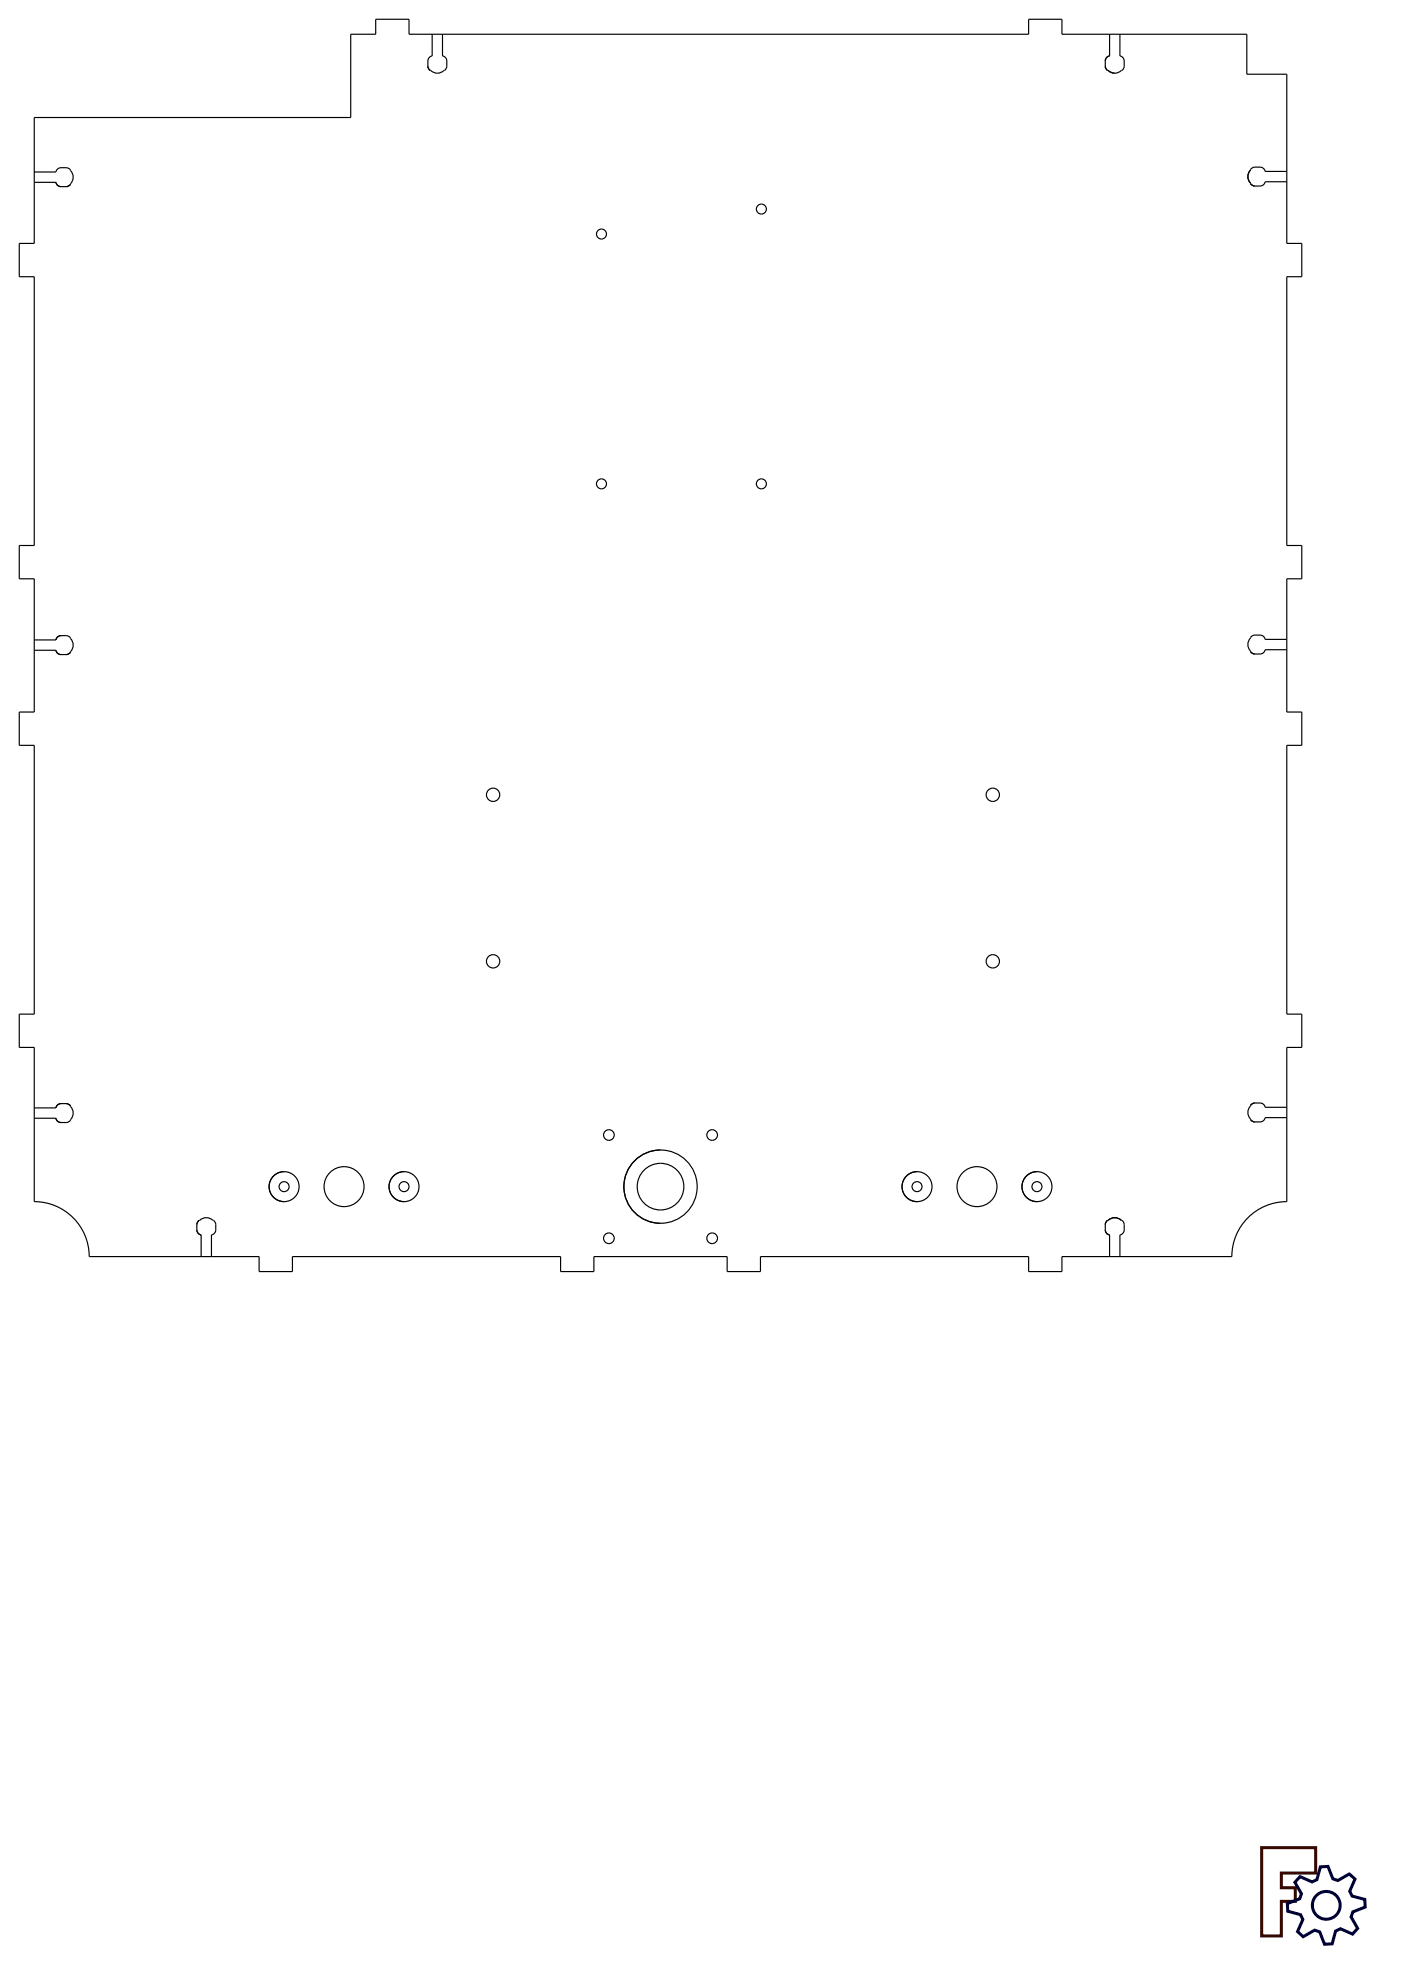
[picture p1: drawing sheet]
<svg xmlns="http://www.w3.org/2000/svg" width="420mm" height="594mm" viewBox="0 0 420 594" stroke-linecap="round" stroke-linejoin="round" font-family="sans-serif">
<path d="M378.4 554.1h16.2v7.6h-10.3v4.4h4.2v4.1h-4.2v10.4h-5.9z" fill="none" stroke="#370700" stroke-width=".91" stroke-linecap="butt"/>
<g fill="none" stroke="#000137" stroke-width=".91" stroke-linecap="butt">
<path d="M389.9 562.8l3.6 1.6 1.4-.7 1.1-3.9 2.3-.1 1.4 3.7 1.5 .5 3.5-1.9 1.7 1.5-1.6 3.6 .7 1.5 3.8 1 .1 2.3-3.7 1.4-.5 1.6 2 3.4-1.6 1.7-3.6-1.6-1.5 .7-1 3.8-2.3 .2-1.4-3.7-1.5-.6-3.5 2-1.7-1.5 1.6-3.7-.7-1.4-3.8-1-.1-2.3 3.7-1.5 .5-1.5-2-3.4z"/>
<circle cx="397.7" cy="571.4" r="4.2"/>
</g>
<g fill="none" stroke="#000" stroke-width=".35">
<path d="M129.6 10.3v6.5a1.55 1.55 0 0 0-1.3 1.5 2.88 2.88 0 0 0 .4 2.6 3.1 3.1 0 0 0 5.3-1.1 2.71 2.71 0 0 0-.5-2.7l-.8-.3v-6.5M332.8 10.3v6.5a1.55 1.55 0 0 0-1.3 1.5 2.89 2.89 0 0 0 .4 2.6 3.1 3.1 0 0 0 5.2-1.1 2.71 2.71 0 0 0-.5-2.7l-.7-.3v-6.5M10.3 35.2h94.9v-24.9h7.5v-4.5h10v4.5h185.8v-4.5h10v4.5h55.4v12h12v50.7h4.5v10h-4.5v80.6h4.5v10h-4.5v39.9h4.5v10h-4.5v80.6h4.5v10h-4.5v46.3a16.5 16.5 0 0 0-16.5 16.4h-50.9v4.5h-10v-4.5h-80.4v4.5h-10v-4.5h-40v4.5h-10v-4.5h-80.4v4.5h-10v-4.5h-50.9a16.5 16.5 0 0 0-16.5-16.4v-46.3h-4.5v-10h4.5v-80.6h-4.5v-10h4.5v-39.9h-4.5v-10h4.5v-80.6h-4.5v-10h4.5zM10.3 51.6h6.5a1.55 1.55 0 0 1 1.5-1.3 2.89 2.89 0 0 1 2.6 .4 3.1 3.1 0 0 1-1.1 5.3 2.71 2.71 0 0 1-2.7-.5l-.3-.8h-6.5M385.9 51.4h-6.5a1.55 1.55 0 0 0-1.5-1.3 2.89 2.89 0 0 0-2.6 .4 3.1 3.1 0 0 0 1 5.3 2.71 2.71 0 0 0 2.7-.5l.4-.8h6.5M10.3 191.9h6.5a1.55 1.55 0 0 1 1.5-1.3 2.89 2.89 0 0 1 2.6 .4 3.1 3.1 0 0 1-1.1 5.3 2.71 2.71 0 0 1-2.7-.5l-.3-.8h-6.5M385.9 191.7h-6.5a1.55 1.55 0 0 0-1.5-1.2 2.89 2.89 0 0 0-2.6 .4 3.1 3.1 0 0 0 1 5.2 2.71 2.71 0 0 0 2.7-.5l.4-.8h6.5M10.3 332.2h6.5a1.55 1.55 0 0 1 1.5-1.2 2.89 2.89 0 0 1 2.6 .4 3.1 3.1 0 0 1-1.1 5.2 2.71 2.71 0 0 1-2.7-.5l-.3-.8h-6.5M385.9 332.1h-6.5a1.55 1.55 0 0 0-1.5-1.3 2.89 2.89 0 0 0-2.6 .4 3.2 3.2 0 0 0 .7 5.2l.3 .1a2.71 2.71 0 0 0 2.7-.6l.4-.7h6.5M60.3 376.8v-6.5a1.55 1.55 0 0 1-1.3-1.5 2.89 2.89 0 0 1 .4-2.6 3.1 3.1 0 0 1 5.3 1.1 2.71 2.71 0 0 1-.5 2.7l-.8 .3v6.5M332.8 376.8v-6.5a1.55 1.55 0 0 1-1.3-1.5 2.89 2.89 0 0 1 .4-2.6 3.2 3.2 0 0 1 5.2 .7v.4a2.71 2.71 0 0 1-.5 2.7l-.7 .3v6.5"/>
<circle cx="180.4" cy="70.2" r="1.5"/>
<circle cx="228.3" cy="62.7" r="1.5"/>
<circle cx="180.4" cy="145.1" r="1.5"/>
<circle cx="228.3" cy="145.1" r="1.5"/>
<circle cx="147.9" cy="238.4" r="2"/>
<circle cx="297.7" cy="238.4" r="2"/>
<circle cx="147.9" cy="288.3" r="2"/>
<circle cx="297.7" cy="288.3" r="2"/>
<circle cx="85.2" cy="355.9" r="1.5"/>
<circle cx="85.2" cy="355.9" r="4.5"/>
<circle cx="103.2" cy="355.9" r="6"/>
<circle cx="121.2" cy="355.9" r="1.5"/>
<circle cx="121.2" cy="355.9" r="4.5"/>
<circle cx="182.6" cy="340.4" r="1.6"/>
<circle cx="198.1" cy="355.9" r="11"/>
<circle cx="198.1" cy="355.9" r="7"/>
<circle cx="213.6" cy="340.4" r="1.6"/>
<circle cx="275" cy="355.9" r="1.5"/>
<circle cx="275" cy="355.9" r="4.5"/>
<circle cx="293" cy="355.9" r="6"/>
<circle cx="311" cy="355.9" r="1.5"/>
<circle cx="311" cy="355.9" r="4.5"/>
<circle cx="182.6" cy="371.3" r="1.6"/>
<circle cx="213.6" cy="371.3" r="1.6"/>
</g>
</svg>
